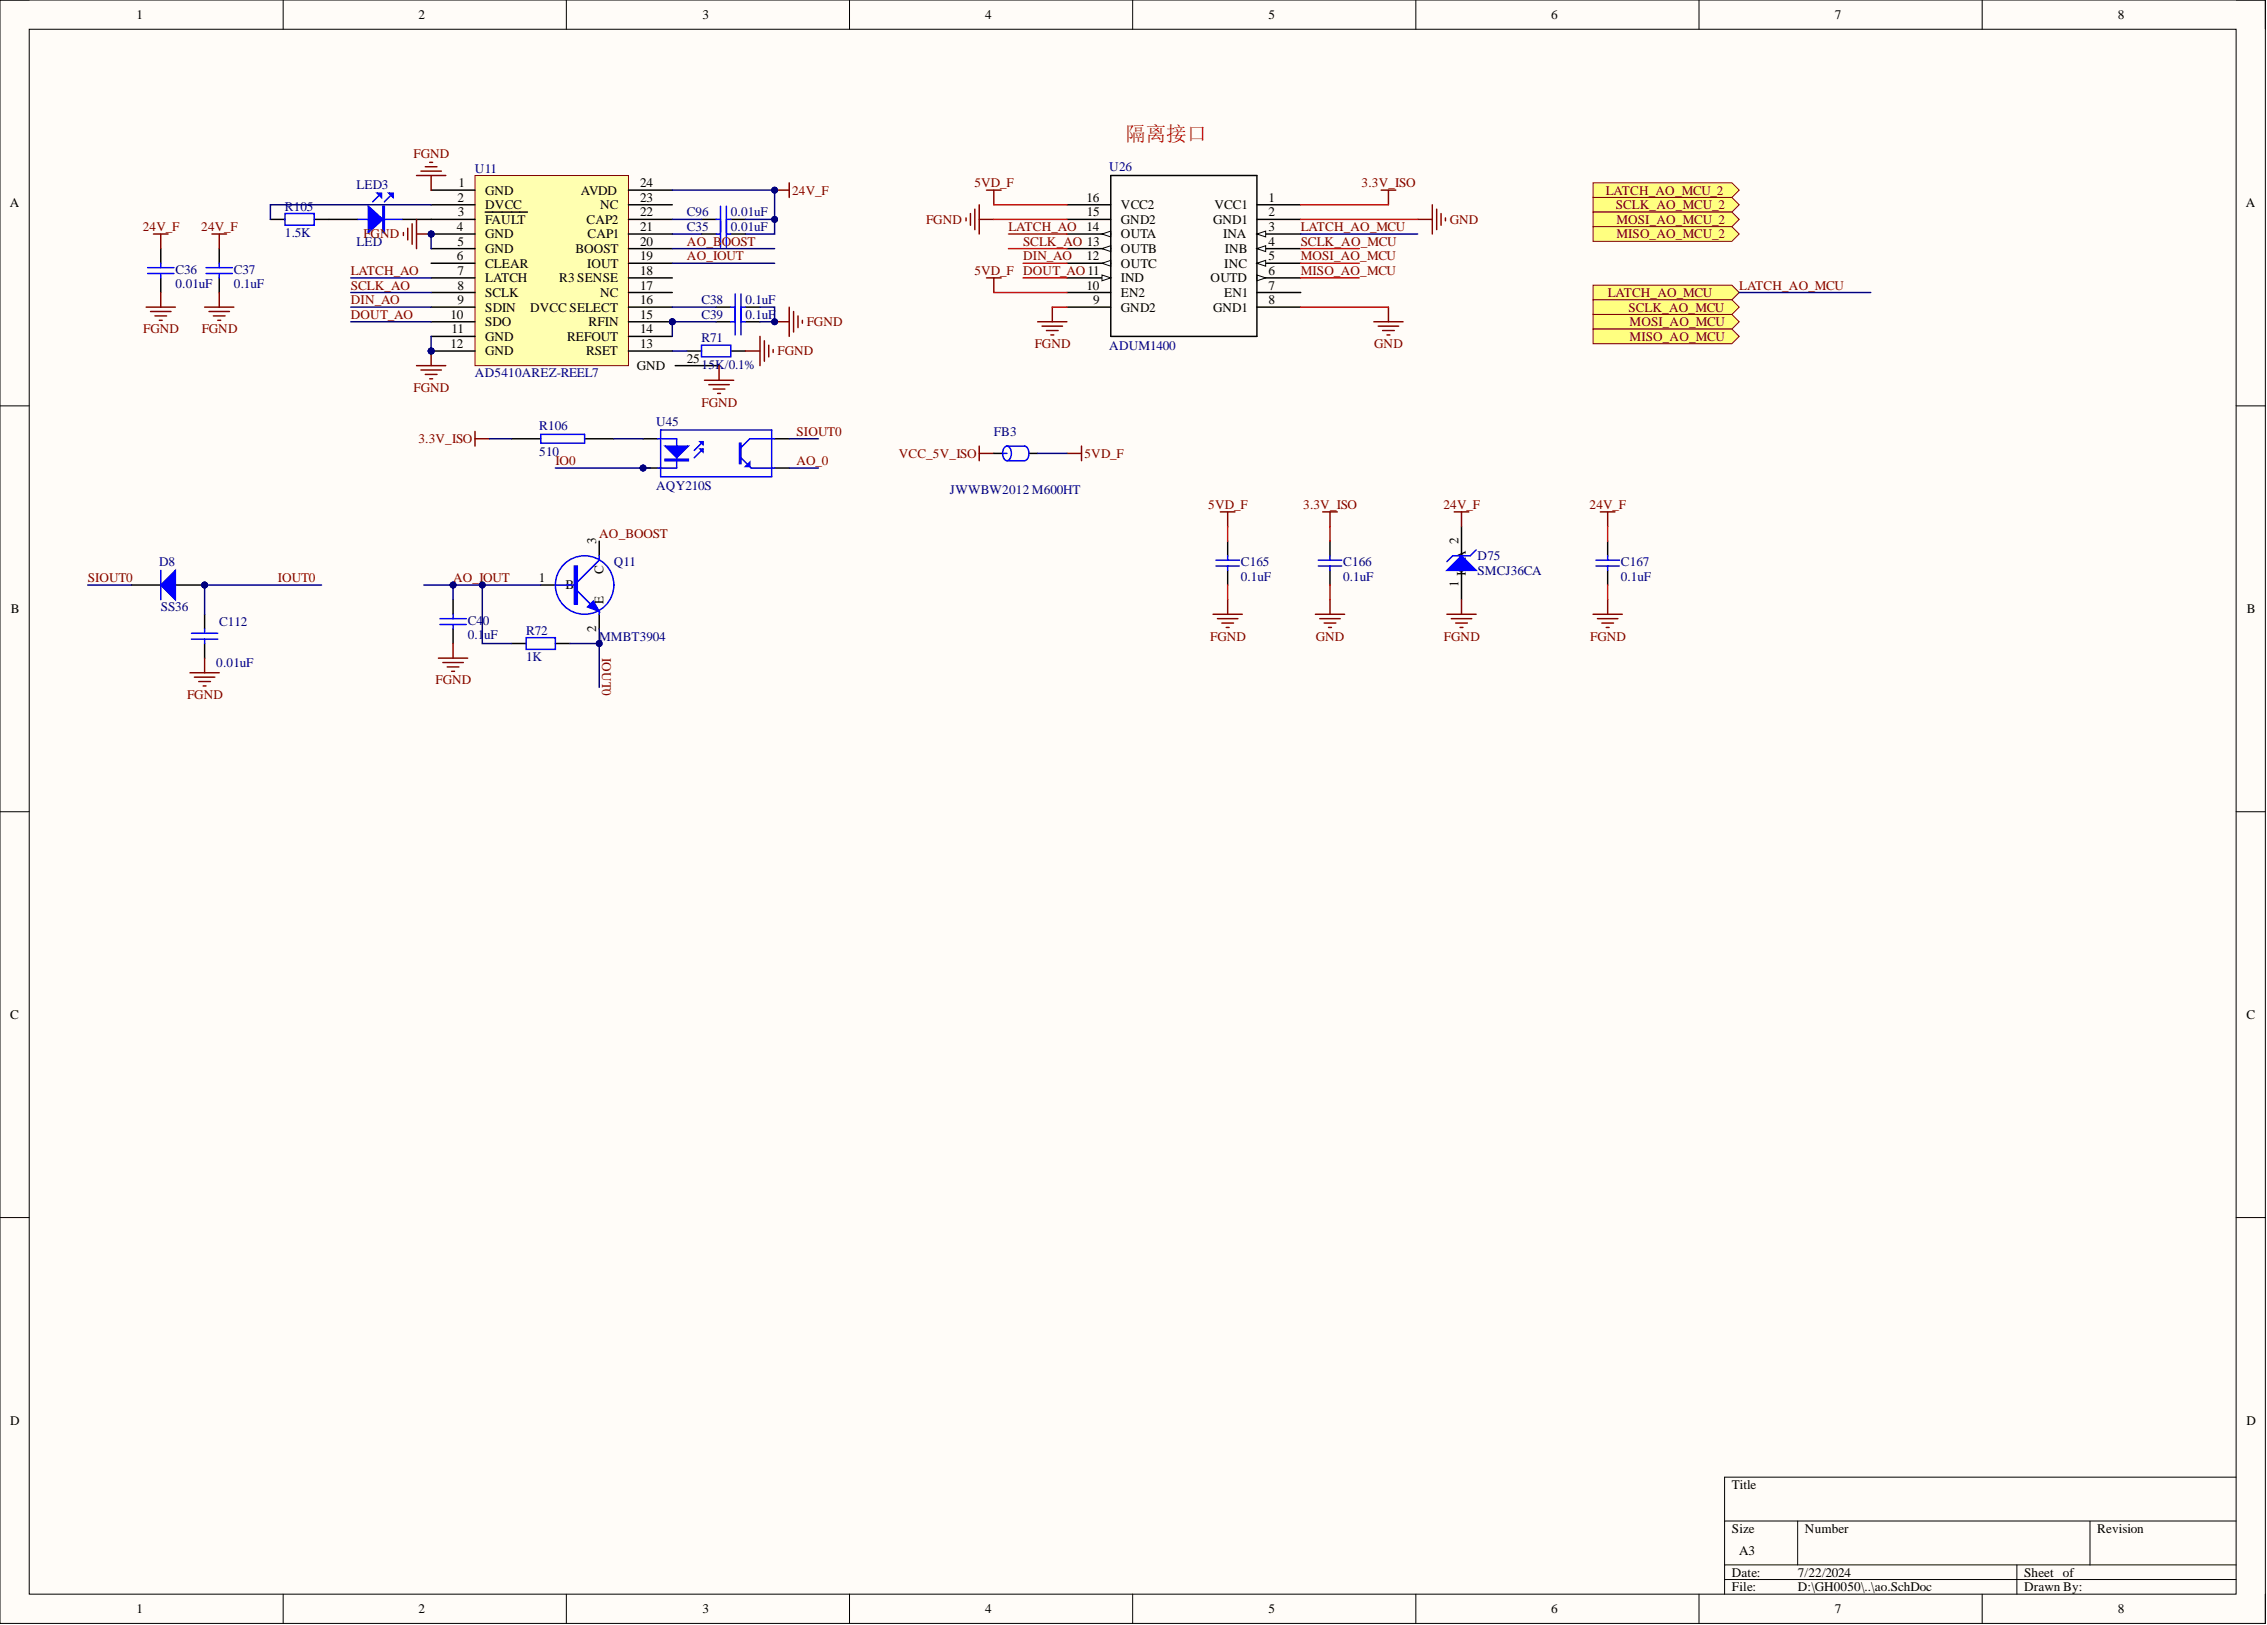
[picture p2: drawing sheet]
<svg xmlns="http://www.w3.org/2000/svg" width="393mm" height="282mm" viewBox="0 0 393 282" stroke-linecap="round" stroke-linejoin="round" font-family="sans-serif">
<defs><g id="words">
<text font-size="3.6" fill="#f00" x="195.3" y="24.5">隔离接口</text>
<g font-size="2.3">
<text x="23.7" y="3.3">1</text>
<text x="72.6" y="3.3">2</text>
<text x="121.9" y="3.3">3</text>
<text x="170.9" y="3.3">4</text>
<text x="220.1" y="3.3">5</text>
<text x="269.1" y="3.3">6</text>
<text x="318.3" y="3.3">7</text>
<text x="367.4" y="3.3">8</text>
<text x="1.7" y="35.9">A</text>
<text x="79.4" y="35">2</text>
<text x="79.5" y="32.5">1</text>
<text x="84.2" y="33.7">GND</text>
<text x="100.8" y="33.7">AVDD</text>
<text x="111.1" y="35">23</text>
<text x="111.1" y="32.5">24</text>
<text x="188.5" y="35">16</text>
<text x="220.1" y="35">1</text>
<text x="389.7" y="35.9">A</text>
<text x="79.3" y="40.1">4</text>
<text x="79.5" y="37.5">3</text>
<text x="84.2" y="36.3">DVCC</text>
<text x="84.2" y="38.8">FAULT</text>
<text x="84.2" y="41.4">GND</text>
<text x="101.8" y="38.8">CAP2</text>
<text x="101.9" y="41.4">CAP1</text>
<text x="104.1" y="36.3">NC</text>
<text x="111.1" y="40.1">21</text>
<text x="111.1" y="37.5">22</text>
<text x="188.5" y="40.1">14</text>
<text x="188.6" y="37.5">15</text>
<text x="194.5" y="41.4">OUTA</text>
<text x="194.5" y="38.8">GND2</text>
<text x="194.5" y="36.3">VCC2</text>
<text x="210.5" y="38.8">GND1</text>
<text x="210.7" y="36.3">VCC1</text>
<text x="212.3" y="41.4">INA</text>
<text x="220.1" y="37.5">2</text>
<text x="220.1" y="40.1">3</text>
<text x="79.3" y="45.2">6</text>
<text x="79.4" y="42.6">5</text>
<text x="79.4" y="47.7">7</text>
<text x="84.2" y="43.9">GND</text>
<text x="84.2" y="46.4">CLEAR</text>
<text x="99.8" y="43.9">BOOST</text>
<text x="101.9" y="46.4">IOUT</text>
<text x="111.1" y="47.7">18</text>
<text x="111.1" y="45.2">19</text>
<text x="111.1" y="42.6">20</text>
<text x="188.5" y="45.2">12</text>
<text x="194.5" y="46.4">OUTC</text>
<text x="194.5" y="43.9">OUTB</text>
<text x="212.4" y="46.4">INC</text>
<text x="212.5" y="43.9">INB</text>
<text x="220.1" y="42.6">4</text>
<text x="220.1" y="45.2">5</text>
<text x="220.1" y="47.7">6</text>
<text x="79.4" y="50.2">8</text>
<text x="79.4" y="52.8">9</text>
<text x="84.2" y="49">LATCH</text>
<text x="84.2" y="51.5">SCLK</text>
<text x="97" y="49">R3 SENSE</text>
<text x="104.1" y="51.5">NC</text>
<text x="111.1" y="52.8">16</text>
<text x="111.1" y="50.2">17</text>
<text x="188.5" y="50.2">10</text>
<text x="189.7" y="52.8">9</text>
<text x="194.5" y="51.5">EN2</text>
<text x="194.5" y="49">IND</text>
<text x="210.1" y="49">OUTD</text>
<text x="212.4" y="51.5">EN1</text>
<text x="220.1" y="50.2">7</text>
<text x="220.1" y="52.8">8</text>
<text x="78.2" y="55.3">10</text>
<text x="78.4" y="57.8">11</text>
<text x="84.2" y="54">SDIN</text>
<text x="84.2" y="56.6">SDO</text>
<text x="84.2" y="59.1">GND</text>
<text x="92" y="54">DVCC SELECT</text>
<text x="98.4" y="59.1">REFOUT</text>
<text x="102.1" y="56.6">RFIN</text>
<text x="111.1" y="57.8">14</text>
<text x="111.1" y="55.3">15</text>
<text x="194.5" y="54">GND2</text>
<text x="210.5" y="54">GND1</text>
<text x="78.2" y="60.4">12</text>
<text x="84.2" y="61.6">GND</text>
<text x="101.7" y="61.6">RSET</text>
<text x="110.5" y="64.2">GND</text>
<text x="111.1" y="60.4">13</text>
<text x="119.2" y="62.9">25</text>
<text x="103.5" y="94.4" transform="rotate(-90 103.5 94.4)">3</text>
<text x="253.1" y="94.4" transform="rotate(-90 253.1 94.4)">2</text>
<text x="93.5" y="101">1</text>
<text x="104.7" y="99.6" transform="rotate(-90 104.7 99.6)">C</text>
<text x="253.1" y="101.8" transform="rotate(-90 253.1 101.8)">1</text>
<text x="254.3" y="99.9" transform="rotate(-90 254.3 99.9)">K A</text>
<text x="1.9" y="106.4">B</text>
<text x="98.1" y="102.2">B</text>
<text x="104.7" y="104.8" transform="rotate(-90 104.7 104.8)">E</text>
<text x="389.8" y="106.4">B</text>
<text x="103.5" y="109.6" transform="rotate(-90 103.5 109.6)">2</text>
<text x="1.8" y="176.7">C</text>
<text x="389.8" y="176.7">C</text>
<text x="1.8" y="247.2">D</text>
<text x="389.8" y="247.2">D</text>
<text x="300.5" y="258.3">Title</text>
<text x="300.5" y="265.9">Size</text>
<text x="301.8" y="269.7">A3</text>
<text x="313.2" y="265.9">Number</text>
<text x="363.9" y="265.9">Revision</text>
<text x="300.5" y="273.5">Date:</text>
<text x="311.9" y="273.5">7/22/2024</text>
<text x="351.2" y="273.5">Sheet of</text>
<text x="23.7" y="279.8">1</text>
<text x="72.6" y="279.8">2</text>
<text x="121.9" y="279.8">3</text>
<text x="170.9" y="279.8">4</text>
<text x="220.1" y="279.8">5</text>
<text x="269.1" y="279.8">6</text>
<text x="300.5" y="276">File:</text>
<text x="311.9" y="276">D:\GH0050\..\ao.SchDoc</text>
<text x="318.3" y="279.8">7</text>
<text x="351.2" y="276">Drawn By:</text>
<text x="367.4" y="279.8">8</text>
</g>
<g font-size="2.3" fill="#800000">
<text x="71.8" y="27.4">FGND</text>
<text x="137.4" y="33.7">24V_F</text>
<text x="169.1" y="32.5">5VD_F</text>
<text x="236.3" y="32.5">3.3V_ISO</text>
<text x="278.6" y="33.7">LATCH_AO_MCU_2</text>
<text x="24.8" y="40.1">24V_F</text>
<text x="34.9" y="40.1">24V_F</text>
<text x="63.1" y="41.4">FGND</text>
<text x="160.7" y="38.8">FGND</text>
<text x="175" y="40.1">LATCH_AO</text>
<text x="225.7" y="40.1">LATCH_AO_MCU</text>
<text x="251.6" y="38.8">GND</text>
<text x="280.4" y="36.3">SCLK_AO_MCU_2</text>
<text x="280.5" y="38.8">MOSI_AO_MCU_2</text>
<text x="280.5" y="41.4">MISO_AO_MCU_2</text>
<text x="60.9" y="47.7">LATCH_AO</text>
<text x="119.2" y="42.6">AO_BOOST</text>
<text x="119.2" y="45.2">AO_IOUT</text>
<text x="169.1" y="47.7">5VD_F DOUT_AO11</text>
<text x="177.5" y="42.6">SCLK_AO 13</text>
<text x="177.5" y="45.2">DIN_AO</text>
<text x="225.7" y="42.6">SCLK_AO_MCU</text>
<text x="225.7" y="47.7">MISO_AO_MCU</text>
<text x="225.7" y="45.2">MOSI_AO_MCU</text>
<text x="60.9" y="50.2">SCLK_AO</text>
<text x="60.9" y="52.8">DIN_AO</text>
<text x="278.9" y="51.5">LATCH_AO_MCU</text>
<text x="301.8" y="50.2">LATCH_AO_MCU</text>
<text x="24.9" y="57.8">FGND</text>
<text x="35" y="57.8">FGND</text>
<text x="60.9" y="55.3">DOUT_AO</text>
<text x="140" y="56.6">FGND</text>
<text x="282.6" y="54">SCLK_AO_MCU</text>
<text x="282.8" y="56.6">MOSI_AO_MCU</text>
<text x="282.8" y="59.1">MISO_AO_MCU</text>
<text x="134.9" y="61.6">FGND</text>
<text x="179.5" y="60.4">FGND</text>
<text x="238.5" y="60.4">GND</text>
<text x="71.8" y="68">FGND</text>
<text x="121.7" y="70.5">FGND</text>
<text x="72.6" y="76.9">3.3V_ISO</text>
<text x="138.2" y="75.6">SIOUT0</text>
<text x="96.4" y="80.7">IO0</text>
<text x="138.2" y="80.7">AO_0</text>
<text x="156" y="79.4">VCC_5V_ISO</text>
<text x="188.2" y="79.4">5VD_F</text>
<text x="209.6" y="88.3">5VD_F</text>
<text x="226.1" y="88.3">3.3V_ISO</text>
<text x="250.5" y="88.3">24V_F</text>
<text x="275.8" y="88.3">24V_F</text>
<text x="104" y="93.4">AO_BOOST</text>
<text x="15.2" y="101">SIOUT0</text>
<text x="48.2" y="101">IOUT0</text>
<text x="78.6" y="101">AO_IOUT</text>
<text x="210" y="111.1">FGND</text>
<text x="228.3" y="111.1">GND</text>
<text x="250.5" y="111.1">FGND</text>
<text x="275.9" y="111.1">FGND</text>
<text x="75.6" y="118.7">FGND</text>
<text x="104.5" y="114.2" transform="rotate(90 104.5 114.2)">IOUT0</text>
<text x="32.5" y="121.3">FGND</text>
</g>
<g font-size="2.3" fill="#000080">
<text x="82.4" y="29.9">U11</text>
<text x="192.5" y="29.7">U26</text>
<text x="61.9" y="32.7">LED3</text>
<text x="49.4" y="36.5">R105</text>
<text x="49.4" y="41.1">1.5K</text>
<text x="119.2" y="37.5">C96</text>
<text x="119.2" y="40.1">C35</text>
<text x="126.8" y="37.5">0.01uF</text>
<text x="126.8" y="40.1">0.01uF</text>
<text x="30.4" y="47.4">C36</text>
<text x="40.6" y="47.4">C37</text>
<text x="61.9" y="42.6">LED</text>
<text x="30.4" y="50">0.01uF</text>
<text x="40.6" y="50">0.1uF</text>
<text x="121.7" y="52.8">C38</text>
<text x="129.3" y="52.8">0.1uF</text>
<text x="121.7" y="55.3">C39</text>
<text x="121.7" y="59.4">R71</text>
<text x="129.3" y="55.3">0.1uF</text>
<text x="82.4" y="65.5">AD5410AREZ-REEL7</text>
<text x="121.7" y="63.9">15K/0.1%</text>
<text x="192.5" y="60.6">ADUM1400</text>
<text x="93.6" y="74.6">R106</text>
<text x="113.9" y="73.8">U45</text>
<text x="172.4" y="75.6">FB3</text>
<text x="93.6" y="79.2">510</text>
<text x="113.9" y="85">AQY210S</text>
<text x="164.8" y="85.7">JWWBW2012 M600HT</text>
<text x="27.6" y="98.2">D8</text>
<text x="106.5" y="98.2">Q11</text>
<text x="215.3" y="100.7">0.1uF</text>
<text x="215.3" y="98.2">C165</text>
<text x="233" y="100.7">0.1uF</text>
<text x="233" y="98.2">C166</text>
<text x="256.4" y="97.2">D75</text>
<text x="256.4" y="99.7">SMCJ36CA</text>
<text x="281.2" y="100.7">0.1uF</text>
<text x="281.2" y="98.2">C167</text>
<text x="27.9" y="106">SS36</text>
<text x="38" y="108.6">C112</text>
<text x="81.1" y="108.3">C4</text>
<text x="81.1" y="110.9">0.1</text>
<text x="83.8" y="108.3">0</text>
<text x="84" y="110.9">uF</text>
<text x="91.3" y="110.1">R72</text>
<text x="104" y="111.1">MMBT3904</text>
<text x="37.5" y="115.7">0.01uF</text>
<text x="91.3" y="114.7">1K</text>
</g>
</g></defs>
<path d="M0 0h393.1v281.6h-393.1z" fill-rule="evenodd" fill="#fffcf8"/>
<path d="M0 0h393.1v281.6h-393.1z" fill="none" stroke="#000" stroke-width=".17"/>
<path d="M5.1 5.1h382.9v271.4h-382.9z" fill-rule="evenodd" fill="#fffcf8"/>
<g fill="none" stroke="#000" stroke-width=".17">
<path d="M0 0h5.1M5.1 5.1h382.9v271.4h-382.9zM49.1 0v5.1M98.3 0v5.1M147.4 0v5.1M196.5 0v5.1M245.7 0v5.1M294.8 0v5.1M343.9 0v5.1M388 0h5.1v5.1M0 70.4h5.1M388 70.4h5.1"/>
<path d="M0 140.8h5.1M388 140.8h5.1M0 211.2h5.1M388 211.2h5.1M388 256.2h-88.8v20.3M49.1 276.5v5.1M98.3 276.5v5.1M147.4 276.5v5.1M196.5 276.5v5.1M245.7 276.5v5.1M294.8 276.5v5.1M299.2 263.8h88.8"/>
<path d="M299.2 271.4h88.8M299.2 274h88.8M311.9 263.8v7.6M343.9 276.5v5.1M350 271.4v5.1M362.6 263.8v7.6M393.1 276.5v5.1"/>
</g>
<path d="M35.5 106.6v2.5M35.5 111.6v2.6" fill="none" stroke="#000" stroke-width=".25"/>
<path d="M33.2 109.8h4.6M33.2 110.9h4.6M35.5 109.1v.7M35.5 110.9v.7" fill="none" stroke="#00f" stroke-width=".25"/>
<path d="M33 116.7h5M33.7 117.5h3.6M34.5 118.2h2M35.2 119h.6M35.5 114.2v2.5" fill="none" stroke="#800000" stroke-width=".25"/>
<circle cx="35.5" cy="101.5" r=".51" fill="#000080"/>
<circle cx="35.5" cy="101.5" r=".51" fill="none" stroke="#000080" stroke-width=".17"/>
<path d="M30.4 101.5h5.1" fill="none" stroke="#000" stroke-width=".25"/>
<circle cx="35.5" cy="101.5" r=".51" fill="#000080"/>
<circle cx="35.5" cy="101.5" r=".51" fill="none" stroke="#000080" stroke-width=".17"/>
<path d="M22.8 101.5h5.1" fill="none" stroke="#000" stroke-width=".25"/>
<path d="M30.4 98.9v5.1l-2.5-2.5z" fill="#00f"/>
<path d="M93.8 75.3h7.6v1.6h-7.6zM27.9 98.9v5.1M30.4 98.9v5.1l-2.5-2.5z" fill="none" stroke="#00f" stroke-width=".25"/>
<path d="M88.8 76.1h5M101.4 76.1h5.1" fill="none" stroke="#000" stroke-width=".25"/>
<circle cx="111.6" cy="81.2" r=".51" fill="#000080"/>
<circle cx="111.6" cy="81.2" r=".51" fill="none" stroke="#000080" stroke-width=".17"/>
<path d="M111.6 76.1h2.5M111.6 81.2h2.5" fill="none" stroke="#000" stroke-width=".25"/>
<circle cx="111.6" cy="81.2" r=".51" fill="#000080"/>
<circle cx="111.6" cy="81.2" r=".51" fill="none" stroke="#000080" stroke-width=".17"/>
<path d="M134.4 76.1h2.5M134.4 81.2h2.5" fill="none" stroke="#000" stroke-width=".25"/>
<path d="M114.1 76.1h3.3v5.1h-3.3M114.6 74.6h19.3v8.1h-19.3zM122 77.9l-1.5 1.5M122 76.6l-1.5 1.5M128.6 79.4l1.7 1.8h4.1M134.4 76.1h-4.3l-1.5 1.5" fill="none" stroke="#00f" stroke-width=".25"/>
<path d="M115.4 77.4h4l-2 2z" fill="#00f"/>
<path d="M115.4 77.4h4l-2 2zM115.4 79.7h4v.2h-4zM115.4 79.8h4" fill="none" stroke="#00f" stroke-width=".25"/>
<path d="M121.5 76.6h.5v.5z" fill="#00f"/>
<path d="M121.5 76.6h.5v.5z" fill="none" stroke="#00f" stroke-width=".25"/>
<path d="M121.5 77.9h.5v.5z" fill="#00f"/>
<path d="M121.5 77.9h.5v.5zM128.3 76.9h.3v3.5h-.3zM128.4 76.9v3.5" fill="none" stroke="#00f" stroke-width=".25"/>
<path d="M130.1 80.2v.7h-.8z" fill="#00f"/>
<path d="M130.1 80.2v.7h-.8z" fill="none" stroke="#00f" stroke-width=".25"/>
<circle cx="74.8" cy="40.6" r=".51" fill="#000080"/>
<circle cx="74.8" cy="40.6" r=".51" fill="none" stroke="#000080" stroke-width=".17"/>
<circle cx="74.8" cy="60.9" r=".51" fill="#000080"/>
<circle cx="74.8" cy="60.9" r=".51" fill="none" stroke="#000080" stroke-width=".17"/>
<circle cx="116.7" cy="55.8" r=".51" fill="#000080"/>
<circle cx="116.7" cy="55.8" r=".51" fill="none" stroke="#000080" stroke-width=".17"/>
<path d="M82.4 30.4h26.6v33h-26.6z" fill-rule="evenodd" fill="#ffffb0"/>
<path d="M82.4 30.4h26.6v33h-26.6z" fill="none" stroke="#800000" stroke-width=".17"/>
<path d="M74.8 33h7.6M74.8 35.5h7.6M74.8 38.1h7.6M84.2 36.8h7.3M74.8 40.6h7.6" fill="none" stroke="#000" stroke-width=".25"/>
<circle cx="74.8" cy="40.6" r=".51" fill="#000080"/>
<circle cx="74.8" cy="40.6" r=".51" fill="none" stroke="#000080" stroke-width=".17"/>
<path d="M74.8 43.1h7.6M74.8 45.7h7.6M74.8 48.2h7.6M74.8 50.7h7.6M74.8 53.3h7.6M74.8 55.8h7.6M74.8 58.4h7.6M74.8 60.9h7.6" fill="none" stroke="#000" stroke-width=".25"/>
<circle cx="74.8" cy="60.9" r=".51" fill="#000080"/>
<circle cx="74.8" cy="60.9" r=".51" fill="none" stroke="#000080" stroke-width=".17"/>
<path d="M109 58.4h7.7M109 55.8h7.7M109 60.9h7.7" fill="none" stroke="#000" stroke-width=".25"/>
<circle cx="116.7" cy="55.8" r=".51" fill="#000080"/>
<circle cx="116.7" cy="55.8" r=".51" fill="none" stroke="#000080" stroke-width=".17"/>
<path d="M109 38.1h7.7M109 35.5h7.7M109 33h7.7M109 53.3h7.7M109 50.7h7.7M109 48.2h7.7M109 45.7h7.7M109 43.1h7.7M109 40.6h7.7M117.2 63.4h7.6" fill="none" stroke="#000" stroke-width=".25"/>
<path d="M72.3 63.4h5M73 64.2h3.6M73.8 64.9h2M74.6 65.7h.5M74.8 60.9v2.5" fill="none" stroke="#800000" stroke-width=".25"/>
<circle cx="74.8" cy="60.9" r=".51" fill="#000080"/>
<circle cx="74.8" cy="60.9" r=".51" fill="none" stroke="#000080" stroke-width=".17"/>
<path d="M72.3 30.4h5M73 29.7h3.6M73.8 28.9h2M74.6 28.2h.5M74.8 30.4v2.6" fill="none" stroke="#800000" stroke-width=".25"/>
<path d="M46.9 38.1h2.5M54.5 38.1h7.6M69.7 38.1h5.1" fill="none" stroke="#000" stroke-width=".25"/>
<path d="M49.4 37h5.1v2.1h-5.1zM62.1 38.1h7.6M65.7 34l-1 1M67.7 34l-1 1" fill="none" stroke="#00f" stroke-width=".25"/>
<path d="M63.9 35.8l2.5 2.3-2.5 2.2z" fill="#00f"/>
<path d="M63.9 35.8l2.5 2.3-2.5 2.2zM66.4 35.8h.3v4.5h-.3zM66.6 35.8v4.5" fill="none" stroke="#00f" stroke-width=".25"/>
<path d="M67.5 33.5h.7v.8z" fill="#00f"/>
<path d="M67.5 33.5h.7v.8z" fill="none" stroke="#00f" stroke-width=".25"/>
<path d="M65.4 33.5h.8v.8z" fill="#00f"/>
<path d="M65.4 33.5h.8v.8z" fill="none" stroke="#00f" stroke-width=".25"/>
<path d="M218.1 35.5h7.6M218.1 38.1h7.6M218.1 40.6h7.6" fill="none" stroke="#000" stroke-width=".25"/>
<path d="M218.1 40.6l1.5-.5v1z" fill="#f8fcff"/>
<path d="M218.1 40.6l1.5-.5v1z" fill="none" stroke="#000" stroke-width=".17"/>
<path d="M218.1 43.1h7.6" fill="none" stroke="#000" stroke-width=".25"/>
<path d="M218.1 43.1l1.5-.5v1z" fill="#f8fcff"/>
<path d="M218.1 43.1l1.5-.5v1z" fill="none" stroke="#000" stroke-width=".17"/>
<path d="M218.1 45.7h7.6" fill="none" stroke="#000" stroke-width=".25"/>
<path d="M218.1 45.7l1.5-.5v1z" fill="#f8fcff"/>
<path d="M218.1 45.7l1.5-.5v1z" fill="none" stroke="#000" stroke-width=".17"/>
<path d="M218.1 48.2h7.6" fill="none" stroke="#000" stroke-width=".25"/>
<path d="M218.1 47.7l1.5 .5-1.5 .5z" fill="#f8fcff"/>
<path d="M218.1 47.7l1.5 .5-1.5 .5z" fill="none" stroke="#000" stroke-width=".17"/>
<path d="M185.1 50.7h7.6M185.1 53.3h7.6M185.1 48.2h7.6M218.1 50.7h7.6M218.1 53.3h7.6" fill="none" stroke="#000" stroke-width=".25"/>
<path d="M191.2 47.7l1.5 .5-1.5 .5z" fill="#f8fcff"/>
<path d="M191.2 47.7l1.5 .5-1.5 .5z" fill="none" stroke="#000" stroke-width=".17"/>
<path d="M185.1 45.7h7.6" fill="none" stroke="#000" stroke-width=".25"/>
<path d="M191.2 45.7l1.5-.5v1z" fill="#f8fcff"/>
<path d="M191.2 45.7l1.5-.5v1z" fill="none" stroke="#000" stroke-width=".17"/>
<path d="M185.1 43.1h7.6" fill="none" stroke="#000" stroke-width=".25"/>
<path d="M191.2 43.1l1.5-.5v1z" fill="#f8fcff"/>
<path d="M191.2 43.1l1.5-.5v1z" fill="none" stroke="#000" stroke-width=".17"/>
<path d="M185.1 40.6h7.6" fill="none" stroke="#000" stroke-width=".25"/>
<path d="M191.2 40.6l1.5-.5v1z" fill="#f8fcff"/>
<path d="M191.2 40.6l1.5-.5v1z" fill="none" stroke="#000" stroke-width=".17"/>
<path d="M185.1 38.1h7.6M185.1 35.5h7.6M192.7 30.4h25.4v28h-25.4zM124.3 55.8h2.5M129.3 55.8h2.6" fill="none" stroke="#000" stroke-width=".25"/>
<g fill="none" stroke="#800000" stroke-width=".25">
<path d="M167.6 37.8v.5M168.4 37v2.1M169.1 36.3v3.5M169.9 35.5v5.1M169.9 38.1h2.5M171.2 33h2.5M172.4 33v2.5M239.6 33h2.6M240.9 33v2.5M246 38.1h2.5M248.5 35.5v5.1M249.3 36.3v3.5"/>
<path d="M250 37v2.1M250.8 37.8v.5M134.4 55.8h2.5M136.9 53.3v5.1M137.7 54v3.6M138.5 54.8v2M139.2 55.6v.5M171.2 48.2h2.5M172.4 48.2v2.5M180 55.8h5.1M180.8 56.6h3.6M181.6 57.3h2"/>
<path d="M182.3 58.1h.5M182.6 53.3v2.5M238.4 55.8h5M239.1 56.6h3.6M239.9 57.3h2M240.7 58.1h.5M240.9 53.3v2.5M185.1 78.6h2.6M187.7 77.4v2.5"/>
</g>
<path d="M126.8 55.8h.8M127.6 53.5v4.6M128.6 55.8h.7M128.6 53.5v4.6" fill="none" stroke="#00f" stroke-width=".25"/>
<circle cx="134.4" cy="55.8" r=".51" fill="#000080"/>
<circle cx="134.4" cy="55.8" r=".51" fill="none" stroke="#000080" stroke-width=".17"/>
<path d="M134.4 33h2.5M136.9 31.7v2.6" fill="none" stroke="#800000" stroke-width=".25"/>
<circle cx="134.4" cy="33" r=".51" fill="#000080"/>
<circle cx="134.4" cy="33" r=".51" fill="none" stroke="#000080" stroke-width=".17"/>
<path d="M121.7 38.1h2.6M126.8 38.1h2.5M121.7 40.6h2.6M126.8 40.6h2.5M104 93.9v2.5M93.8 101.5h2.6M104 106.6v2.5" fill="none" stroke="#000" stroke-width=".25"/>
<path d="M124.3 38.1h.7M125 35.8v7.1M126 38.1h.8M126 35.8v7.1M124.3 40.6h.7M126 40.6h.8M104 96.4v.8l-3.8 3.8M96.4 101.5h3.8M100.2 102.5l2.2 2.3M104 106v.6" fill="none" stroke="#00f" stroke-width=".25"/>
<path d="M99.7 98.2h.5v6.6h-.5z" fill-rule="evenodd" fill="#00f"/>
<path d="M99.7 98.2h.5v6.6h-.5z" fill="none" stroke="#00f" stroke-width=".25"/>
<path d="M103 104.3l1 1.7-2.1-.7z" fill="#00f"/>
<g fill="none" stroke="#00f" stroke-width=".25">
<path d="M91.3 110.6h5.1v2h-5.1zM103 104.3l1 1.7-2.1-.7z"/>
<circle cx="101.4" cy="101.5" r="5.1"/>
</g>
<path d="M88.8 111.6h2.5M96.4 111.6h2.5" fill="none" stroke="#000" stroke-width=".25"/>
<circle cx="78.6" cy="101.5" r=".51" fill="#000080"/>
<circle cx="78.6" cy="101.5" r=".51" fill="none" stroke="#000080" stroke-width=".17"/>
<path d="M27.9 43.1v2.6M27.9 48.2v2.5M38 43.1v2.6M38 48.2v2.5M124.3 53.3h2.5M129.3 53.3h2.6M119.2 60.9h2.5M126.8 60.9h2.5M172.4 78.6h1.6M178.5 78.6h1.5M78.6 104v2.6M78.6 109.1v2.5" fill="none" stroke="#000" stroke-width=".25"/>
<g fill="none" stroke="#00f" stroke-width=".25">
<path d="M25.6 46.4h4.6M25.6 47.4h4.6M27.9 45.7v.7M27.9 47.4v.8M35.8 46.4h4.5M35.8 47.4h4.5M38 45.7v.7M38 47.4v.8M121.7 59.9h5.1v2h-5.1zM126.8 53.3h.8M127.6 51v4.6M128.6 53.3h.7"/>
<path d="M128.6 51v4.6M174 78.6h.7M174.7 77.4a1.44 1.44 0 0 0 0 2.5M174.7 77.4h3.1a1.44 1.44 0 0 1 0 2.5h-3.1M174.7 77.4a1.44 1.44 0 0 1 0 2.5M76.3 107.3h4.6M76.3 108.3h4.6M78.6 106.6v.7M78.6 108.3v.8"/>
</g>
<g fill="none" stroke="#800000" stroke-width=".25">
<path d="M25.4 53.3h5M26.1 54h3.6M26.6 40.6h2.6M26.9 54.8h2M27.6 55.6h.5M27.9 40.6v2.5M27.9 50.7v2.6M35.5 53.3h5.1M36.3 54h3.5M36.8 40.6h2.5M37 54.8h2.1M37.8 55.6h.5"/>
<path d="M38 40.6v2.5M38 50.7v2.6M131.9 58.4v5M132.6 59.1v3.6M133.4 59.9v2M129.3 60.9h2.6M134.1 60.6v.5M169.9 77.4v2.5M169.9 78.6h2.5M76.1 114.2h5M76.8 114.9h3.6M77.6 115.7h2"/>
<path d="M78.4 116.4h.5M78.6 111.6v2.6"/>
</g>
<path d="M276.4 31.7h24.1l1.3 1.3-1.3 1.3h-24.1z" fill-rule="evenodd" fill="#ffff80"/>
<path d="M276.4 31.7h24.1l1.3 1.3-1.3 1.3h-24.1z" fill="none" stroke="#800000" stroke-width=".17"/>
<path d="M276.4 34.3h24.1l1.3 1.2-1.3 1.3h-24.1z" fill-rule="evenodd" fill="#ffff80"/>
<path d="M276.4 34.3h24.1l1.3 1.2-1.3 1.3h-24.1z" fill="none" stroke="#800000" stroke-width=".17"/>
<path d="M276.4 36.8h24.1l1.3 1.3-1.3 1.2h-24.1z" fill-rule="evenodd" fill="#ffff80"/>
<path d="M276.4 36.8h24.1l1.3 1.3-1.3 1.2h-24.1z" fill="none" stroke="#800000" stroke-width=".17"/>
<path d="M276.4 39.3h24.1l1.3 1.3-1.3 1.3h-24.1z" fill-rule="evenodd" fill="#ffff80"/>
<path d="M276.4 39.3h24.1l1.3 1.3-1.3 1.3h-24.1z" fill="none" stroke="#800000" stroke-width=".17"/>
<path d="M276.4 49.5h24.1l1.3 1.2-1.3 1.3h-24.1z" fill-rule="evenodd" fill="#ffff80"/>
<path d="M276.4 49.5h24.1l1.3 1.2-1.3 1.3h-24.1z" fill="none" stroke="#800000" stroke-width=".17"/>
<path d="M276.4 52h24.1l1.3 1.3-1.3 1.2h-24.1z" fill-rule="evenodd" fill="#ffff80"/>
<path d="M276.4 52h24.1l1.3 1.3-1.3 1.2h-24.1z" fill="none" stroke="#800000" stroke-width=".17"/>
<path d="M276.4 54.5h24.1l1.3 1.3-1.3 1.3h-24.1z" fill-rule="evenodd" fill="#ffff80"/>
<path d="M276.4 54.5h24.1l1.3 1.3-1.3 1.3h-24.1z" fill="none" stroke="#800000" stroke-width=".17"/>
<path d="M276.4 57.1h24.1l1.3 1.3-1.3 1.2h-24.1z" fill-rule="evenodd" fill="#ffff80"/>
<path d="M276.4 57.1h24.1l1.3 1.3-1.3 1.2h-24.1z" fill="none" stroke="#800000" stroke-width=".17"/>
<path d="M253.6 91.3v5.1M253.6 98.9v5.1" fill="none" stroke="#000" stroke-width=".25"/>
<path d="M253.6 96.4l2.5 2.5h-5z" fill="#00f"/>
<g fill="none" stroke="#00f" stroke-width=".25">
<path d="M211 97.2h4M211 98.2h4M213 96.4v.8M213 98.2v.7M228.7 97.2h4.1M228.7 98.2h4.1M230.8 96.4v.8M230.8 98.2v.7M253.6 96.4l2.5 2.5h-5zM256.1 95.4l-1 1h-3l-1 1M276.9 97.2h4.1M276.9 98.2h4.1"/>
<path d="M278.9 96.4v.8M278.9 98.2v.7"/>
</g>
<g fill="none" stroke="#800000" stroke-width=".25">
<path d="M70.8 39.6v2M71.5 38.8v3.6M72.3 38.1v5M70 40.3v.5M72.3 40.6h2.5M82.4 74.8v2.6M82.4 76.1h2.6M122.2 66h5.1M123 66.7h3.5M123.8 67.5h2M124.5 68.2h.5M124.8 63.4v2.6"/>
<path d="M211.7 88.8h2.6M213 88.8v2.5M229.5 88.8h2.5M230.8 88.8v2.5M252.3 88.8h2.6M253.6 88.8v2.5M277.7 88.8h2.5M278.9 88.8v2.5M210.5 106.6h5.1M211.2 107.3h3.6M212 108.1h2M212.8 108.8h.5"/>
<path d="M213 104v2.6M228.2 106.6h5.1M229 107.3h3.5M229.8 108.1h2M230.5 108.8h.5M230.8 104v2.6M251.1 106.6h5M251.8 107.3h3.6M252.6 108.1h2M253.3 108.8h.5M253.6 104v2.6M276.4 106.6h5.1"/>
<path d="M277.2 107.3h3.5M277.9 108.1h2.1M278.7 108.8h.5M278.9 104v2.6"/>
</g>
<path d="M213 93.9v2.5M213 98.9v2.6M230.8 93.9v2.5M230.8 98.9v2.6M278.9 93.9v2.5M278.9 98.9v2.6" fill="none" stroke="#000" stroke-width=".25"/>
<circle cx="74.8" cy="40.6" r=".51" fill="#000080"/>
<circle cx="74.8" cy="40.6" r=".51" fill="none" stroke="#000080" stroke-width=".17"/>
<path d="M74.8 58.4v2.5M85 76.1h3.8M106.5 76.1h5.1M136.9 76.1h5.1M136.9 81.2h5.1" fill="none" stroke="#000080" stroke-width=".25"/>
<circle cx="74.8" cy="60.9" r=".51" fill="#000080"/>
<circle cx="74.8" cy="60.9" r=".51" fill="none" stroke="#000080" stroke-width=".17"/>
<path d="M60.9 50.7h13.9M60.9 53.3h13.9M60.9 55.8h13.9M74.8 40.6v2.5" fill="none" stroke="#000080" stroke-width=".25"/>
<circle cx="74.8" cy="40.6" r=".51" fill="#000080"/>
<circle cx="74.8" cy="40.6" r=".51" fill="none" stroke="#000080" stroke-width=".17"/>
<path d="M60.9 48.2h13.9M124.3 55.8h-7.6v2.6" fill="none" stroke="#000080" stroke-width=".25"/>
<g fill="none" stroke="#f00" stroke-width=".25">
<path d="M172.4 35.5h12.7M172.4 38.1h12.7M225.7 35.5h15.2M225.7 38.1h20.3M172.4 50.7h12.7M175 40.6h10.1M175 43.1h10.1M177.5 45.7h7.6M177.5 48.2h7.6M182.6 53.3h2.5M225.7 43.1h10.1M225.7 45.7h10.1"/>
<path d="M225.7 48.2h10.1M225.7 53.3h15.2"/>
</g>
<circle cx="116.7" cy="55.8" r=".51" fill="#000080"/>
<circle cx="116.7" cy="55.8" r=".51" fill="none" stroke="#000080" stroke-width=".17"/>
<path d="M116.7 33h17.7v7.6h-5.1M116.7 38.1h5M116.7 40.6h5" fill="none" stroke="#000080" stroke-width=".25"/>
<circle cx="134.4" cy="33" r=".51" fill="#000080"/>
<circle cx="134.4" cy="33" r=".51" fill="none" stroke="#000080" stroke-width=".17"/>
<circle cx="134.4" cy="38.1" r=".51" fill="#000080"/>
<circle cx="134.4" cy="38.1" r=".51" fill="none" stroke="#000080" stroke-width=".17"/>
<path d="M129.3 38.1h5.1" fill="none" stroke="#000080" stroke-width=".25"/>
<circle cx="134.4" cy="38.1" r=".51" fill="#000080"/>
<circle cx="134.4" cy="38.1" r=".51" fill="none" stroke="#000080" stroke-width=".17"/>
<path d="M116.7 43.1h17.7M104 109.1v2.5h-5.1" fill="none" stroke="#000080" stroke-width=".25"/>
<circle cx="104" cy="111.6" r=".51" fill="#000080"/>
<circle cx="104" cy="111.6" r=".51" fill="none" stroke="#000080" stroke-width=".17"/>
<path d="M83.7 101.5v10.1h5.1" fill="none" stroke="#000080" stroke-width=".25"/>
<circle cx="83.7" cy="101.5" r=".51" fill="#000080"/>
<circle cx="83.7" cy="101.5" r=".51" fill="none" stroke="#000080" stroke-width=".17"/>
<path d="M116.7 45.7h17.7M93.8 101.5h-15.2v2.5" fill="none" stroke="#000080" stroke-width=".25"/>
<circle cx="78.6" cy="101.5" r=".51" fill="#000080"/>
<circle cx="78.6" cy="101.5" r=".51" fill="none" stroke="#000080" stroke-width=".17"/>
<circle cx="83.7" cy="101.5" r=".51" fill="#000080"/>
<circle cx="83.7" cy="101.5" r=".51" fill="none" stroke="#000080" stroke-width=".17"/>
<path d="M73.5 101.5h5.1" fill="none" stroke="#000080" stroke-width=".25"/>
<circle cx="78.6" cy="101.5" r=".51" fill="#000080"/>
<circle cx="78.6" cy="101.5" r=".51" fill="none" stroke="#000080" stroke-width=".17"/>
<path d="M104 111.6v7.6" fill="none" stroke="#000080" stroke-width=".25"/>
<circle cx="104" cy="111.6" r=".51" fill="#000080"/>
<circle cx="104" cy="111.6" r=".51" fill="none" stroke="#000080" stroke-width=".17"/>
<path d="M116.7 53.3h7.6M131.9 53.3h2.5v2.5h-2.5" fill="none" stroke="#000080" stroke-width=".25"/>
<circle cx="134.4" cy="55.8" r=".51" fill="#000080"/>
<circle cx="134.4" cy="55.8" r=".51" fill="none" stroke="#000080" stroke-width=".17"/>
<path d="M74.8 35.5h-27.9v2.6M116.7 60.9h2.5M55.8 101.5h-20.3v5.1" fill="none" stroke="#000080" stroke-width=".25"/>
<circle cx="35.5" cy="101.5" r=".51" fill="#000080"/>
<circle cx="35.5" cy="101.5" r=".51" fill="none" stroke="#000080" stroke-width=".17"/>
<path d="M225.7 40.6h20.3M301.8 50.7h22.8M180 78.6h5.1M96.4 81.2h16.4M15.2 101.5h7.6" fill="none" stroke="#000080" stroke-width=".25"/>
<path d="M213 91.3v2.6M230.8 91.3v2.6M278.9 91.3v2.6M213 101.5v2.5M230.8 101.5v2.5M278.9 101.5v2.5" fill="none" stroke="#f00" stroke-width=".25"/>
<circle cx="111.6" cy="81.2" r=".51" fill="#000080"/>
<circle cx="111.6" cy="81.2" r=".51" fill="none" stroke="#000080" stroke-width=".17"/>
<use href="#words"/>
</svg>
